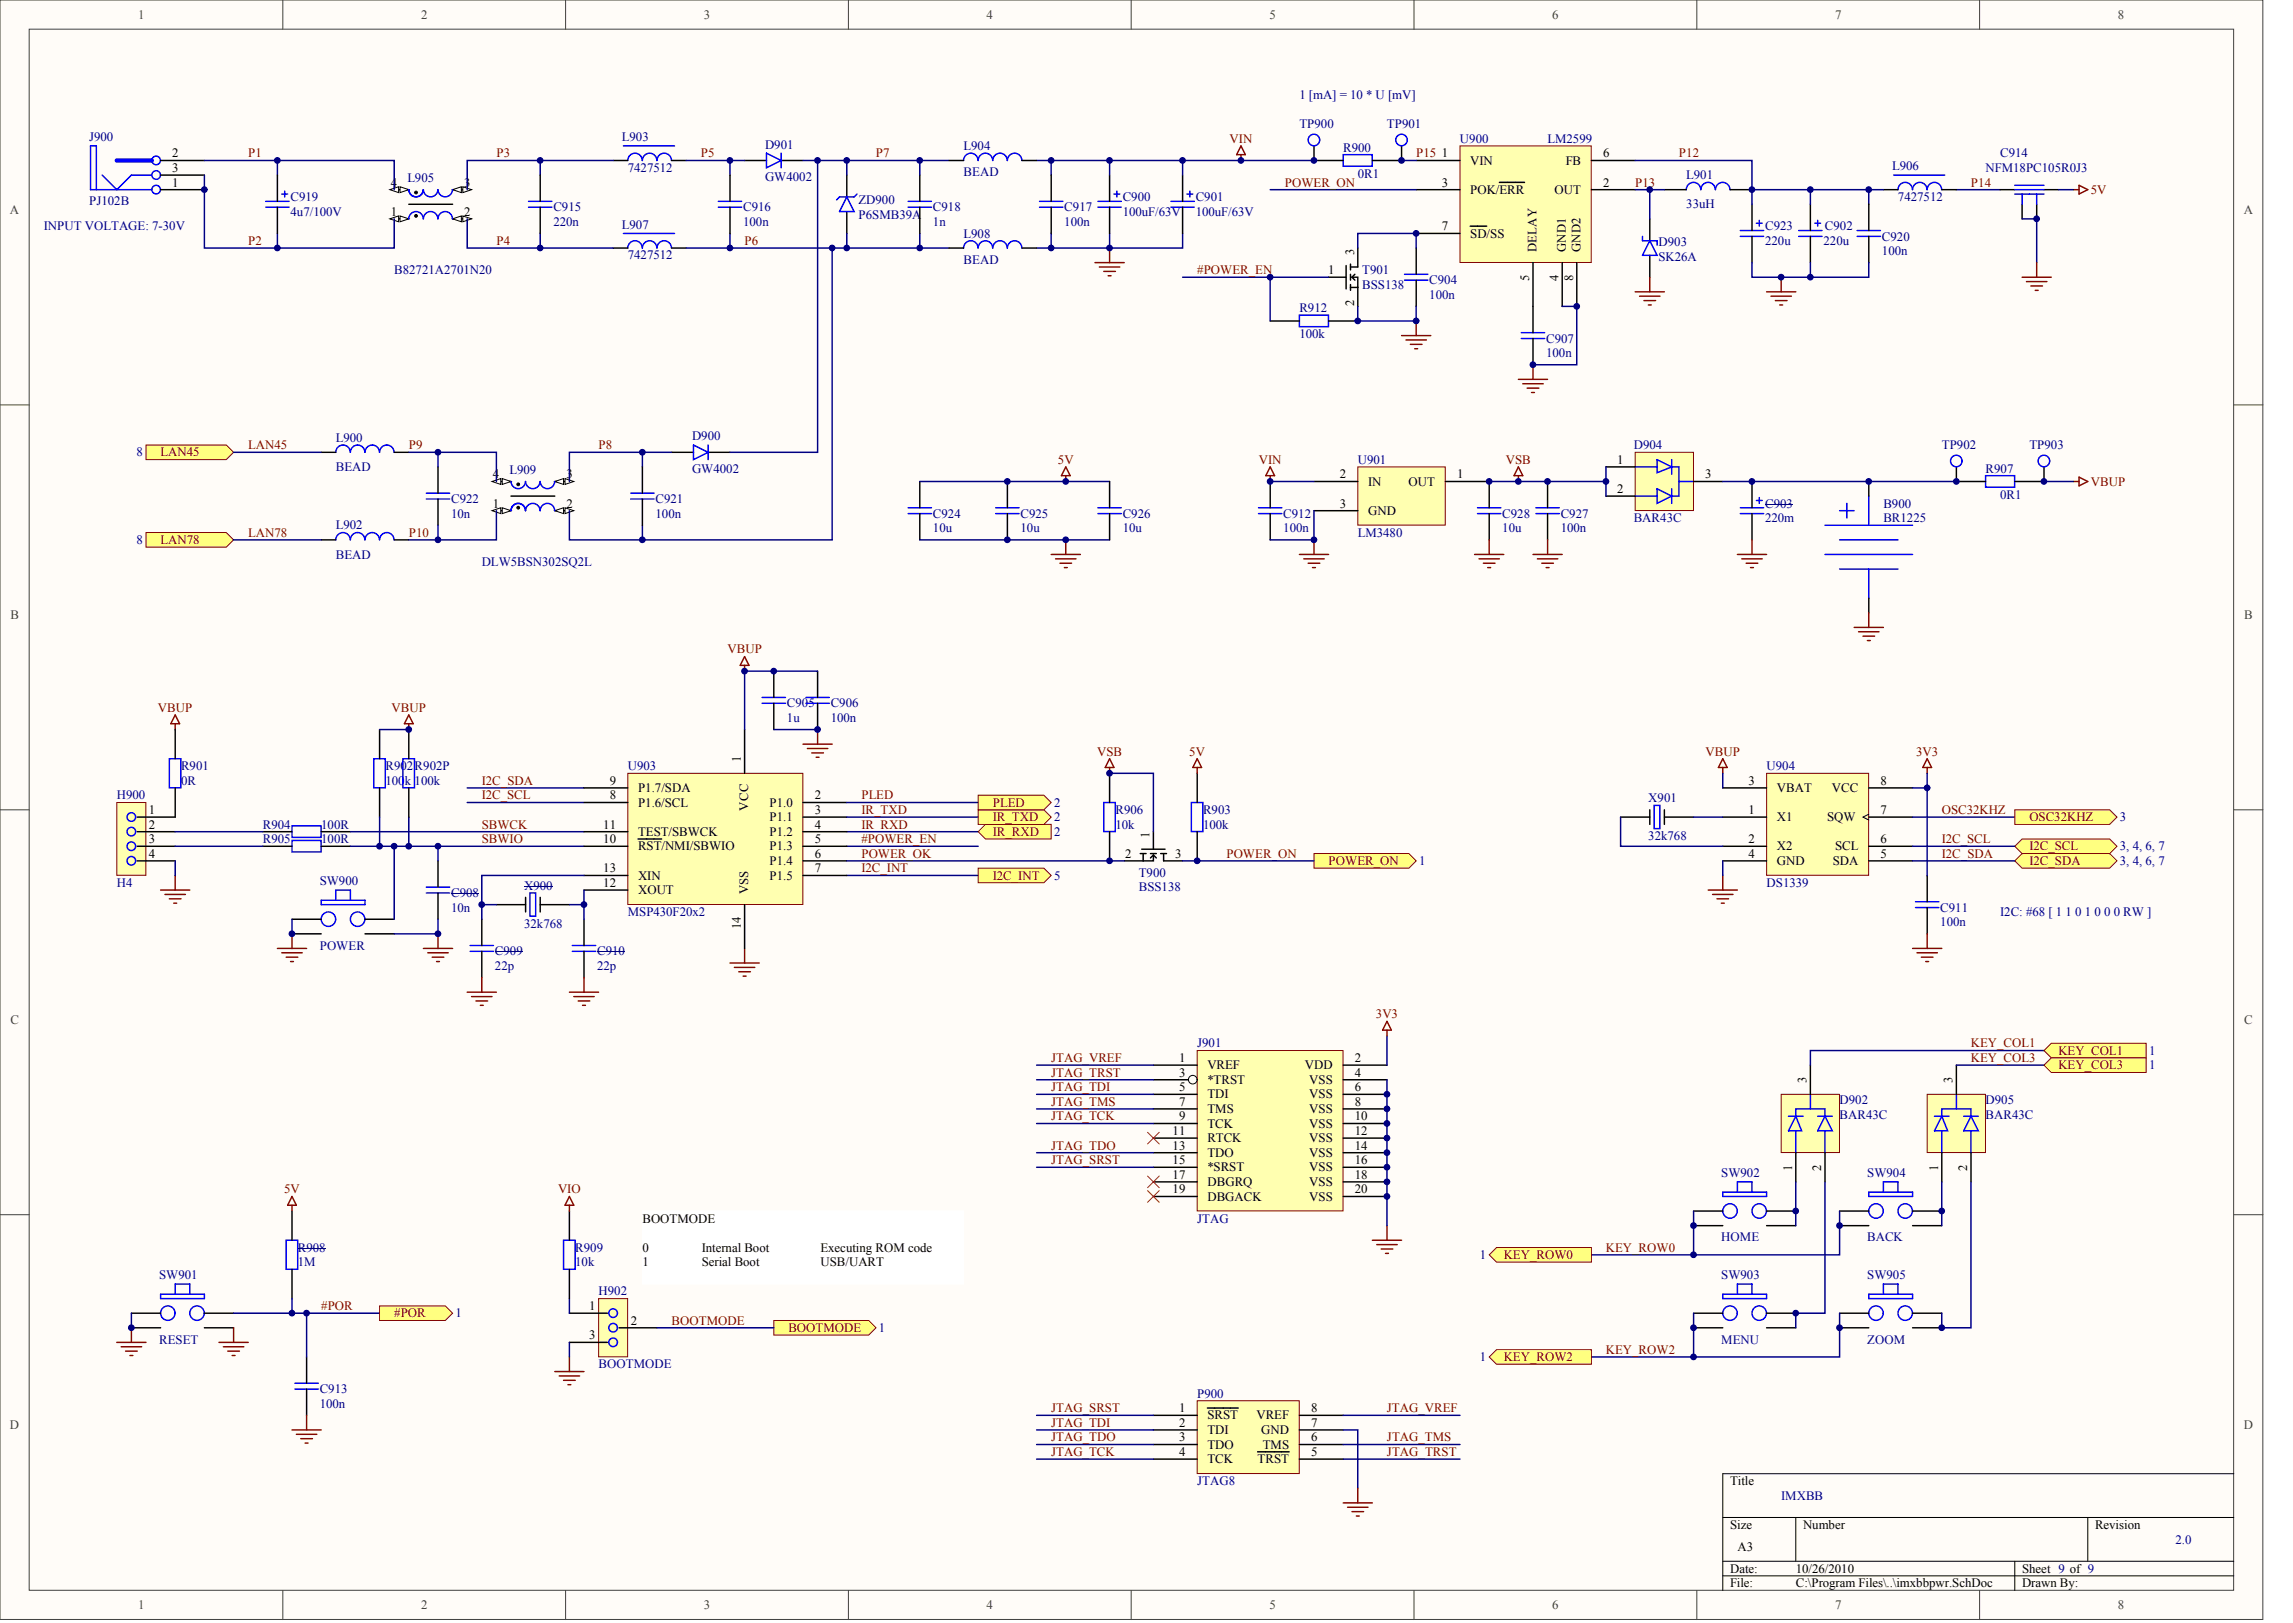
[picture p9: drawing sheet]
<svg xmlns="http://www.w3.org/2000/svg" width="840mm" height="594mm" viewBox="0 0 840 594" stroke-linecap="round" stroke-linejoin="round" font-family="sans-serif">
<defs><g id="words">
<g font-size="4.7" fill="#404040">
<text x="50.6" y="6.9">1</text>
<text x="154.2" y="6.9">2</text>
<text x="257.7" y="6.9">3</text>
<text x="361.3" y="6.9">4</text>
<text x="464.8" y="6.9">5</text>
<text x="568.4" y="6.9">6</text>
<text x="671.9" y="6.9">7</text>
<text x="775.5" y="6.9">8</text>
<text x="3.6" y="78.3">A</text>
<text x="821.6" y="78.3">A</text>
<text x="3.8" y="226.5">B</text>
<text x="821.7" y="226.5">B</text>
<text x="3.8" y="374.7">C</text>
<text x="821.7" y="374.7">C</text>
<text x="3.6" y="522.9">D</text>
<text x="821.6" y="522.9">D</text>
<text x="50.6" y="589">1</text>
<text x="154.2" y="589">2</text>
<text x="257.7" y="589">3</text>
<text x="361.3" y="589">4</text>
<text x="464.8" y="589">5</text>
<text x="568.4" y="589">6</text>
<text x="671.9" y="589">7</text>
<text x="775.5" y="589">8</text>
</g>
<g font-size="4.7" fill="#000080">
<text x="475.8" y="36.2">1 [mA] = 10 * U [mV]</text>
<text x="475.8" y="46.9">TP900</text>
<text x="507.9" y="46.9">TP901</text>
<text x="32.6" y="51.7">J900</text>
<text x="227.7" y="51.7">L903</text>
<text x="534.6" y="52.3">U900</text>
<text x="566.7" y="52.3">LM2599</text>
<text x="280.1" y="54.4">D901</text>
<text x="352.8" y="54.9">L904</text>
<text x="491.8" y="55.5">R900</text>
<text x="732.4" y="57.6">C914</text>
<text x="229.9" y="62.9">7427512</text>
<text x="352.8" y="64.5">BEAD</text>
<text x="497.2" y="65.1">0R1</text>
<text x="617.5" y="65.6">L901</text>
<text x="692.8" y="62.4">L906</text>
<text x="727" y="62.9">NFM18PC105R0J3</text>
<text x="149.2" y="66.7">L905</text>
<text x="280.1" y="66.1">GW4002</text>
<text x="32.6" y="75.2">PJ102B</text>
<text x="106.4" y="73.6">C919</text>
<text x="202.6" y="77.4">C915</text>
<text x="272.1" y="77.4">C916</text>
<text x="314.3" y="74.7">ZD900</text>
<text x="341.6" y="77.4">C918</text>
<text x="389.7" y="77.4">C917</text>
<text x="411.1" y="73.6">C900</text>
<text x="437.8" y="73.6">C901</text>
<text x="617.5" y="76.3">33uH</text>
<text x="695" y="73.6">7427512</text>
<text x="106.4" y="79">4u7/100V</text>
<text x="202.6" y="82.7">220n</text>
<text x="227.7" y="83.8">L907</text>
<text x="272.1" y="82.7">100n</text>
<text x="314.3" y="80">P6SMB39A</text>
<text x="341.6" y="82.7">1n</text>
<text x="389.7" y="82.7">100n</text>
<text x="411.1" y="79">100uF/63V</text>
<text x="437.8" y="79">100uF/63V</text>
<text x="16" y="84.3">INPUT VOLTAGE: 7-30V</text>
<text x="352.8" y="87">L908</text>
<text x="646.3" y="84.3">C923</text>
<text x="646.3" y="89.6">220u</text>
<text x="667.7" y="89.6">220u</text>
<text x="668.2" y="84.3">C902</text>
<text x="689.1" y="88">C920</text>
<text x="229.9" y="95">7427512</text>
<text x="607.3" y="90.2">D903</text>
<text x="607.3" y="95.5">SK26A</text>
<text x="689.1" y="93.4">100n</text>
<text x="144.3" y="100.3">B82721A2701N20</text>
<text x="352.8" y="96.6">BEAD</text>
<text x="498.8" y="100.3">T901</text>
<text x="498.8" y="105.7">BSS138</text>
<text x="523.4" y="104.1">C904</text>
<text x="523.4" y="109.4">100n</text>
<text x="475.8" y="114.2">R912</text>
<text x="475.8" y="123.8">100k</text>
<text x="566.1" y="125.4">C907</text>
<text x="566.1" y="130.8">100n</text>
<text x="123" y="161.7">L900</text>
<text x="253.4" y="161.2">D900</text>
<text x="50" y="167.1">8</text>
<text x="598.2" y="164.4">D904</text>
<text x="711" y="164.4">TP902</text>
<text x="743.1" y="164.4">TP903</text>
<text x="123" y="172.4">BEAD</text>
<text x="186.6" y="173.5">L909</text>
<text x="253.4" y="173">GW4002</text>
<text x="497.2" y="169.8">U901</text>
<text x="727" y="173">R907</text>
<text x="165.2" y="184.2">C922</text>
<text x="240" y="184.2">C921</text>
<text x="646.3" y="185.8">C903</text>
<text x="689.6" y="185.8">B900</text>
<text x="732.4" y="182.6">0R1</text>
<text x="165.2" y="189.5">10n</text>
<text x="240" y="189.5">100n</text>
<text x="341.6" y="189.5">C924</text>
<text x="373.7" y="189.5">C925</text>
<text x="411.1" y="189.5">C926</text>
<text x="469.9" y="189.5">C912</text>
<text x="550.1" y="189.5">C928</text>
<text x="571.5" y="189.5">C927</text>
<text x="598.2" y="191.1">BAR43C</text>
<text x="646.3" y="191.1">220m</text>
<text x="689.6" y="191.1">BR1225</text>
<text x="123" y="193.8">L902</text>
<text x="341.6" y="194.9">10u</text>
<text x="373.7" y="194.9">10u</text>
<text x="411.1" y="194.9">10u</text>
<text x="469.9" y="194.9">100n</text>
<text x="497.2" y="196.5">LM3480</text>
<text x="550.1" y="194.9">10u</text>
<text x="571.5" y="194.9">100n</text>
<text x="50" y="199.1">8</text>
<text x="123" y="204.5">BEAD</text>
<text x="176.4" y="207.1">DLW5BSN302SQ2L</text>
<text x="288.1" y="258.9">C905</text>
<text x="304.2" y="258.9">C906</text>
<text x="288.1" y="264.3">1u</text>
<text x="304.2" y="264.3">100n</text>
<text x="66.3" y="281.9">R901</text>
<text x="141.1" y="281.9">R902</text>
<text x="151.8" y="281.9">R902P</text>
<text x="229.9" y="281.9">U903</text>
<text x="646.9" y="281.9">U904</text>
<text x="66.3" y="287.3">0R</text>
<text x="141.1" y="287.3">100k</text>
<text x="151.8" y="287.3">100k</text>
<text x="42.8" y="292.6">H900</text>
<text x="603.6" y="293.7">X901</text>
<text x="386" y="295.3">2</text>
<text x="408.4" y="297.9">R906</text>
<text x="440.5" y="297.9">R903</text>
<text x="96.2" y="303.3">R904</text>
<text x="117.6" y="303.3">100R</text>
<text x="386" y="305.9">2</text>
<text x="386" y="300.6">2</text>
<text x="408.4" y="303.3">10k</text>
<text x="440.5" y="303.3">100k</text>
<text x="776.2" y="300.6">3</text>
<text x="96.2" y="308.6">R905</text>
<text x="117.6" y="308.6">100R</text>
<text x="603.6" y="307.5">32k768</text>
<text x="776.2" y="311.3">3, 4, 6, 7</text>
<text x="519.6" y="316.6">1</text>
<text x="776.2" y="316.6">3, 4, 6, 7</text>
<text x="386" y="322">5</text>
<text x="417" y="320.9">T900</text>
<text x="42.8" y="324.6">H4</text>
<text x="117.1" y="324.1">SW900</text>
<text x="165.2" y="328.4">C908</text>
<text x="191.9" y="325.7">X900</text>
<text x="417" y="326.2">BSS138</text>
<text x="646.9" y="324.6">DS1339</text>
<text x="165.2" y="333.7">10n</text>
<text x="229.9" y="335.3">MSP430F20x2</text>
<text x="710.5" y="333.7">C911</text>
<text x="732.4" y="335.3">I2C: #68 [ 1 1 0 1 0 0 0 RW ]</text>
<text x="191.9" y="339.6">32k768</text>
<text x="710.5" y="339.1">100n</text>
<text x="117.1" y="347.6">POWER</text>
<text x="181.2" y="349.7">C909</text>
<text x="218.6" y="349.7">C910</text>
<text x="181.2" y="355.1">22p</text>
<text x="218.6" y="355.1">22p</text>
<text x="438.4" y="383.4">J901</text>
<text x="786.9" y="386.1">1</text>
<text x="786.9" y="391.4">1</text>
<text x="673.6" y="404.2">D902</text>
<text x="727" y="404.2">D905</text>
<text x="673.6" y="409.6">BAR43C</text>
<text x="727" y="409.6">BAR43C</text>
<text x="630.3" y="430.9">SW902</text>
<text x="683.7" y="430.9">SW904</text>
<text x="438.4" y="447.5">JTAG</text>
<text x="630.3" y="454.4">HOME</text>
<text x="683.7" y="454.4">BACK</text>
<text x="109.1" y="458.2">R908</text>
<text x="210.6" y="458.2">R909</text>
<text x="541.8" y="460.8">1</text>
<text x="109.1" y="463.5">1M</text>
<text x="210.6" y="463.5">10k</text>
<text x="58.3" y="468.3">SW901</text>
<text x="630.3" y="468.3">SW903</text>
<text x="683.7" y="468.3">SW905</text>
<text x="219.2" y="474.2">H902</text>
<text x="166.8" y="482.2">1</text>
<text x="58.3" y="491.8">RESET</text>
<text x="321.8" y="487.5">1</text>
<text x="630.3" y="491.8">MENU</text>
<text x="683.7" y="491.8">ZOOM</text>
<text x="219.2" y="500.9">BOOTMODE</text>
<text x="541.8" y="498.2">1</text>
<text x="117.1" y="510">C913</text>
<text x="117.1" y="515.3">100n</text>
<text x="438.4" y="511.6">P900</text>
<text x="438.4" y="543.6">JTAG8</text>
<text x="652.2" y="549">IMXBB</text>
<text x="796.5" y="565">2.0</text>
</g>
<g font-size="4.7" fill="#800000">
<text x="450.2" y="52.3">VIN</text>
<text x="90.9" y="57.6">P1</text>
<text x="181.8" y="57.6">P3</text>
<text x="256.6" y="57.6">P5</text>
<text x="320.8" y="57.6">P7</text>
<text x="518.6" y="57.6">P15</text>
<text x="614.8" y="57.6">P12</text>
<text x="470.4" y="68.3">POWER_ON</text>
<text x="598.7" y="68.3">P13</text>
<text x="721.7" y="68.3">P14</text>
<text x="765.5" y="70.9">5V</text>
<text x="90.9" y="89.6">P2</text>
<text x="181.8" y="89.6">P4</text>
<text x="272.6" y="89.6">P6</text>
<text x="438.4" y="100.3">#POWER_EN</text>
<text x="58.8" y="167.1">LAN45</text>
<text x="90.9" y="164.4">LAN45</text>
<text x="149.7" y="164.4">P9</text>
<text x="219.2" y="164.4">P8</text>
<text x="387.4" y="169.8">5V</text>
<text x="460.9" y="169.8">VIN</text>
<text x="551.4" y="169.8">VSB</text>
<text x="765.5" y="177.8">VBUP</text>
<text x="90.9" y="196.5">LAN78</text>
<text x="149.7" y="196.5">P10</text>
<text x="58.8" y="199.1">LAN78</text>
<text x="266.3" y="239.2">VBUP</text>
<text x="57.8" y="260.5">VBUP</text>
<text x="143.4" y="260.5">VBUP</text>
<text x="401.7" y="276.6">VSB</text>
<text x="435.5" y="276.6">5V</text>
<text x="624.5" y="276.6">VBUP</text>
<text x="701.6" y="276.6">3V3</text>
<text x="176.4" y="287.3">I2C_SDA</text>
<text x="176.4" y="292.6">I2C_SCL</text>
<text x="315.4" y="292.6">PLED</text>
<text x="315.4" y="297.9">IR_TXD</text>
<text x="363.5" y="295.3">PLED</text>
<text x="711" y="297.9">OSC32KHZ</text>
<text x="176.4" y="303.3">SBWCK</text>
<text x="315.4" y="303.3">IR_RXD</text>
<text x="363.5" y="305.9">IR_RXD</text>
<text x="363.5" y="300.6">IR_TXD</text>
<text x="743.1" y="300.6">OSC32KHZ</text>
<text x="176.4" y="308.6">SBWIO</text>
<text x="315.4" y="308.6">#POWER_EN</text>
<text x="711" y="308.6">I2C_SCL</text>
<text x="743.1" y="311.3">I2C_SCL</text>
<text x="315.4" y="314">POWER_OK</text>
<text x="449.1" y="314">POWER_ON</text>
<text x="486.5" y="316.6">POWER_ON</text>
<text x="711" y="314">I2C_SDA</text>
<text x="743.1" y="316.6">I2C_SDA</text>
<text x="315.4" y="319.3">I2C_INT</text>
<text x="363.5" y="322">I2C_INT</text>
<text x="503.8" y="372.7">3V3</text>
<text x="721.7" y="383.4">KEY_COL1</text>
<text x="384.9" y="388.7">JTAG_VREF</text>
<text x="721.7" y="388.7">KEY_COL3</text>
<text x="753.8" y="386.1">KEY_COL1</text>
<text x="384.9" y="394.1">JTAG_TRST</text>
<text x="753.8" y="391.4">KEY_COL3</text>
<text x="384.9" y="399.4">JTAG_TDI</text>
<text x="384.9" y="404.8">JTAG_TMS</text>
<text x="384.9" y="410.1">JTAG_TCK</text>
<text x="384.9" y="420.8">JTAG_TDO</text>
<text x="384.9" y="426.1">JTAG_SRST</text>
<text x="104" y="436.8">5V</text>
<text x="204.3" y="436.8">VIO</text>
<text x="550.6" y="460.8">KEY_ROW0</text>
<text x="588.1" y="458.2">KEY_ROW0</text>
<text x="117.6" y="479.5">#POR</text>
<text x="144.3" y="482.2">#POR</text>
<text x="245.9" y="484.9">BOOTMODE</text>
<text x="288.7" y="487.5">BOOTMODE</text>
<text x="588.1" y="495.6">KEY_ROW2</text>
<text x="550.6" y="498.2">KEY_ROW2</text>
<text x="384.9" y="516.9">JTAG_SRST</text>
<text x="507.9" y="516.9">JTAG_VREF</text>
<text x="384.9" y="522.3">JTAG_TDI</text>
<text x="384.9" y="527.6">JTAG_TDO</text>
<text x="507.9" y="527.6">JTAG_TMS</text>
<text x="384.9" y="532.9">JTAG_TCK</text>
<text x="507.9" y="532.9">JTAG_TRST</text>
</g>
<g font-size="4.7">
<text x="63.1" y="57.6">2</text>
<text x="528" y="57.6">1</text>
<text x="587" y="57.6">6</text>
<text x="63.1" y="62.9">3</text>
<text x="538.3" y="60.3">VIN</text>
<text x="573.3" y="60.3">FB</text>
<text x="63.1" y="68.3">1</text>
<text x="143.1" y="68.3">4</text>
<text x="170" y="68.3">3</text>
<text x="528" y="68.3">3</text>
<text x="538.3" y="70.9">POK/ERR</text>
<text x="569.2" y="70.9">OUT</text>
<text x="587" y="68.3">2</text>
<text x="143.1" y="79">1</text>
<text x="170" y="79">2</text>
<text x="528" y="84.3">7</text>
<text x="538.3" y="87">SD/SS</text>
<text x="486.3" y="100.3">1</text>
<text x="592.1" y="169.8">1</text>
<text x="180.5" y="175.1">4</text>
<text x="207.4" y="175.1">3</text>
<text x="490.5" y="175.1">2</text>
<text x="500.9" y="177.8">IN</text>
<text x="515.8" y="177.8">OUT</text>
<text x="533.5" y="175.1">1</text>
<text x="624.4" y="175.1">3</text>
<text x="180.5" y="185.8">1</text>
<text x="207.4" y="185.8">2</text>
<text x="490.5" y="185.8">3</text>
<text x="592.1" y="180.4">2</text>
<text x="500.9" y="188.4">GND</text>
<text x="223.2" y="287.3">9</text>
<text x="640.2" y="287.3">3</text>
<text x="688.6" y="287.3">8</text>
<text x="223.2" y="292.6">8</text>
<text x="233.6" y="289.9">P1.7/SDA</text>
<text x="298.3" y="292.6">2</text>
<text x="650.6" y="289.9">VBAT</text>
<text x="670.8" y="289.9">VCC</text>
<text x="54.5" y="297.9">1</text>
<text x="233.6" y="295.3">P1.6/SCL</text>
<text x="281.7" y="295.3">P1.0</text>
<text x="298.3" y="297.9">3</text>
<text x="640.2" y="297.9">1</text>
<text x="688.6" y="297.9">7</text>
<text x="54.5" y="303.3">2</text>
<text x="220.9" y="303.3">11</text>
<text x="233.6" y="305.9">TEST/SBWCK</text>
<text x="281.7" y="300.6">P1.1</text>
<text x="281.7" y="305.9">P1.2</text>
<text x="298.3" y="303.3">4</text>
<text x="650.6" y="300.6">X1</text>
<text x="669" y="300.6">SQW</text>
<text x="54.5" y="308.6">3</text>
<text x="220.9" y="308.6">10</text>
<text x="233.6" y="311.3">RST/NMI/SBWIO</text>
<text x="281.7" y="311.3">P1.3</text>
<text x="298.3" y="308.6">5</text>
<text x="640.2" y="308.6">2</text>
<text x="650.6" y="311.3">X2</text>
<text x="672" y="311.3">SCL</text>
<text x="688.6" y="308.6">6</text>
<text x="54.5" y="314">4</text>
<text x="281.7" y="316.6">P1.4</text>
<text x="298.3" y="314">6</text>
<text x="412" y="314">2</text>
<text x="430.3" y="314">3</text>
<text x="640.2" y="314">4</text>
<text x="650.6" y="316.6">GND</text>
<text x="671.1" y="316.6">SDA</text>
<text x="688.6" y="314">5</text>
<text x="220.9" y="319.3">13</text>
<text x="233.6" y="322">XIN</text>
<text x="281.7" y="322">P1.5</text>
<text x="298.3" y="319.3">7</text>
<text x="220.9" y="324.6">12</text>
<text x="233.6" y="327.3">XOUT</text>
<text x="431.7" y="388.7">1</text>
<text x="496.1" y="388.7">2</text>
<text x="431.7" y="394.1">3</text>
<text x="442.1" y="391.4">VREF</text>
<text x="477.8" y="391.4">VDD</text>
<text x="496.1" y="394.1">4</text>
<text x="431.7" y="399.4">5</text>
<text x="442.1" y="396.7">*TRST</text>
<text x="479.4" y="396.7">VSS</text>
<text x="496.1" y="399.4">6</text>
<text x="431.7" y="404.8">7</text>
<text x="442.1" y="402.1">TDI</text>
<text x="442.1" y="407.4">TMS</text>
<text x="479.4" y="402.1">VSS</text>
<text x="479.4" y="407.4">VSS</text>
<text x="496.1" y="404.8">8</text>
<text x="431.7" y="410.1">9</text>
<text x="442.1" y="412.8">TCK</text>
<text x="479.4" y="412.8">VSS</text>
<text x="496.1" y="410.1">10</text>
<text x="429.4" y="415.4">11</text>
<text x="442.1" y="418.1">RTCK</text>
<text x="479.4" y="418.1">VSS</text>
<text x="496.1" y="415.4">12</text>
<text x="429.4" y="420.8">13</text>
<text x="442.1" y="423.4">TDO</text>
<text x="479.4" y="423.4">VSS</text>
<text x="496.1" y="420.8">14</text>
<text x="429.4" y="426.1">15</text>
<text x="429.4" y="431.5">17</text>
<text x="442.1" y="428.8">*SRST</text>
<text x="479.4" y="428.8">VSS</text>
<text x="496.1" y="426.1">16</text>
<text x="496.1" y="431.5">18</text>
<text x="429.4" y="436.8">19</text>
<text x="442.1" y="434.1">DBGRQ</text>
<text x="479.4" y="434.1">VSS</text>
<text x="496.1" y="436.8">20</text>
<text x="442.1" y="439.5">DBGACK</text>
<text x="479.4" y="439.5">VSS</text>
<text x="235.2" y="447.5">BOOTMODE</text>
<text x="235.2" y="458.2">0</text>
<text x="256.9" y="458.2">Internal Boot</text>
<text x="300.4" y="458.2">Executing ROM code</text>
<text x="235.2" y="463.5">1</text>
<text x="256.9" y="463.5">Serial Boot</text>
<text x="300.4" y="463.5">USB/UART</text>
<text x="215.8" y="479.5">1</text>
<text x="230.9" y="484.9">2</text>
<text x="215.8" y="490.2">3</text>
<text x="431.7" y="516.9">1</text>
<text x="442.1" y="519.6">SRST</text>
<text x="460.1" y="519.6">VREF</text>
<text x="480.1" y="516.9">8</text>
<text x="431.7" y="522.3">2</text>
<text x="431.7" y="527.6">3</text>
<text x="442.1" y="524.9">TDI</text>
<text x="461.8" y="524.9">GND</text>
<text x="480.1" y="527.6">6</text>
<text x="480.1" y="522.3">7</text>
<text x="431.7" y="532.9">4</text>
<text x="442.1" y="530.3">TDO</text>
<text x="462.4" y="530.3">TMS</text>
<text x="480.1" y="532.9">5</text>
<text x="442.1" y="535.6">TCK</text>
<text x="460.5" y="535.6">TRST</text>
<text x="633.5" y="543.6">Title</text>
<text x="633.5" y="559.6">Size</text>
<text x="660.2" y="559.6">Number</text>
<text x="767.1" y="559.6">Revision</text>
<text x="636.2" y="567.7">A3</text>
<text x="633.5" y="575.7">Date:</text>
<text x="657.5" y="575.7">10/26/2010</text>
<text x="740.4" y="575.7">Sheet 9 of 9</text>
<text x="633.5" y="581">File:</text>
<text x="657.5" y="581">C:\Program Files\..\imxbbpwr.SchDoc</text>
<text x="740.4" y="581">Drawn By:</text>
</g>
<g font-size="4.6">
<text x="495.8" y="93.5" transform="rotate(-90 495.8 93.5)">3</text>
<text x="562.6" y="92.4" transform="rotate(-90 562.6 92.4)">DELAY</text>
<text x="573.3" y="92.4" transform="rotate(-90 573.3 92.4)">GND1</text>
<text x="578.7" y="92.4" transform="rotate(-90 578.7 92.4)">GND2</text>
<text x="560" y="102.8" transform="rotate(-90 560 102.8)">5</text>
<text x="570.6" y="102.8" transform="rotate(-90 570.6 102.8)">4</text>
<text x="576" y="102.8" transform="rotate(-90 576 102.8)">8</text>
<text x="495.8" y="111.9" transform="rotate(-90 495.8 111.9)">2</text>
<text x="271.3" y="278.8" transform="rotate(-90 271.3 278.8)">1</text>
<text x="273.9" y="296.7" transform="rotate(-90 273.9 296.7)">VCC</text>
<text x="421" y="306.6" transform="rotate(-90 421 306.6)">1</text>
<text x="273.9" y="327.4" transform="rotate(-90 273.9 327.4)">VSS</text>
<text x="271.3" y="340.2" transform="rotate(-90 271.3 340.2)">14</text>
<text x="661.5" y="396.3" transform="rotate(-90 661.5 396.3)">3</text>
<text x="715" y="396.3" transform="rotate(-90 715 396.3)">3</text>
<text x="656.2" y="428.6" transform="rotate(-90 656.2 428.6)">1</text>
<text x="666.9" y="428.6" transform="rotate(-90 666.9 428.6)">2</text>
<text x="709.6" y="428.6" transform="rotate(-90 709.6 428.6)">1</text>
<text x="720.3" y="428.6" transform="rotate(-90 720.3 428.6)">2</text>
</g>
</g></defs>
<g fill="#fffcf8" stroke="#404040" stroke-width=".37">
<path d="M0 0h828.6v592.8h-828.6z"/>
<path d="M10.7 10.7h807.2v571.4h-807.2z"/>
</g>
<g fill="none" stroke="#404040" stroke-width=".37">
<path d="M103.6 0v10.7M207.1 0v10.7M310.7 0v10.7M414.2 0v10.7M517.8 0v10.7M621.3 0v10.7M724.9 0v10.7M0 148.2h10.7M817.9 148.2h10.7M0 296.4h10.7M817.9 296.4h10.7M0 444.6h10.7"/>
<path d="M817.9 444.6h10.7M103.6 582.2v10.6M207.1 582.2v10.6M310.7 582.2v10.6M414.2 582.2v10.6M517.8 582.2v10.6M621.3 582.2v10.6M724.9 582.2v10.6"/>
</g>
<path d="M817.9 539.4h-187.1v42.8M630.8 555.5h187.1M657.5 555.5v16M764.5 555.5v16M630.8 571.5h187.1M630.8 576.8h187.1M737.7 571.5v10.7" fill="none" stroke="#000" stroke-width=".37"/>
<path d="M534.6 53.4h48.1v42.7h-48.1z" fill="#ffffb0" stroke="#800000" stroke-width=".37"/>
<g fill="none" stroke="#000" stroke-width=".53">
<path d="M272.6 58.7h8.1M286 58.7h8M518.6 58.7h16M582.7 58.7h16M518.6 69.4h16M549 66.8h9.2M582.7 69.4h16M609.4 69.4h8.1M633.5 69.4h8M662.9 74.8v9.6M518.6 85.5h16M518.6 90.8v9.6"/>
<path d="M538.3 82.8h6.1M561.3 96.1v16.1M572 96.1v16.1M577.4 96.1v16.1M604.1 80.1v8M604.1 93.5v8M662.9 86.5v9.6M518.6 102.5v9.7M117.6 165.6h5.4M144.3 165.6h5.4M245.9 165.6h8M259.3 165.6h8"/>
<path d="M117.6 197.6h5.4M144.3 197.6h5.4"/>
</g>
<g fill="none" stroke="#00f" stroke-width=".53">
<path d="M280.7 56.1l5.3 2.6-5.3 2.7zM286 56.1v5.3M622.7 69.4a2.65 2.65 0 0 0-2.6-2.6 2.65 2.65 0 0 0-2.6 2.6M628.1 69.4a2.65 2.65 0 0 0-2.7-2.6 2.65 2.65 0 0 0-2.6 2.6M633.4 69.4a2.65 2.65 0 0 0-2.6-2.6 2.65 2.65 0 0 0-2.7 2.6M601.4 86.5v1.6h5.4v1.6M604.1 88.1l2.7 5.4h-5.4zM658.6 84.4h8.6M658.6 86.5h8.6M664.5 81.7h2.1M665.6 80.6v2.2M514.3 102.5h8.5"/>
<path d="M514.3 100.4h8.5M128.2 165.6a2.65 2.65 0 0 0-2.6-2.7 2.65 2.65 0 0 0-2.6 2.7M133.6 165.6a2.65 2.65 0 0 0-2.7-2.7 2.65 2.65 0 0 0-2.6 2.7M144.3 165.6a2.67 2.67 0 0 0-2.7-2.7 2.67 2.67 0 0 0-2.7 2.7 2.65 2.65 0 0 0-2.6-2.7 2.65 2.65 0 0 0-2.7 2.7M253.9 162.9l5.4 2.7-5.4 2.6zM259.3 162.9v5.3M128.2 197.6a2.65 2.65 0 0 0-2.6-2.7 2.65 2.65 0 0 0-2.6 2.7M133.6 197.6a2.65 2.65 0 0 0-2.7-2.7 2.65 2.65 0 0 0-2.6 2.7M144.3 197.6a2.67 2.67 0 0 0-2.7-2.7 2.67 2.67 0 0 0-2.7 2.7 2.65 2.65 0 0 0-2.6-2.7 2.65 2.65 0 0 0-2.7 2.7"/>
</g>
<g fill="none" stroke="#800000" stroke-width=".53">
<path d="M759.1 69.4h2.2M761.3 67.8l3.2 1.6-3.2 1.6zM400.9 96.1h10.7M402.5 97.7h7.5M404.2 99.3h4.2M406.3 90.8v5.3M405.8 100.9h1M518.6 117.5v5.3M598.7 106.8h10.7M600.3 108.4h7.5M602 110h4.2M603.6 111.6h1"/>
<path d="M604.1 101.5v5.3M646.9 106.8h10.6M648.5 108.4h7.4M650.1 110h4.2M651.7 111.6h1M652.2 101.5v5.3M513.2 122.8h10.7M514.8 124.4h7.5M516.4 126h4.3M518 127.6h1.1M556 138.9h10.7M561.3 133.5v5.4"/>
<path d="M557.6 140.5h7.5M559.2 142.1h4.3M560.8 143.7h1.1"/>
</g>
<path d="M598.7 58.7h42.8v10.7M598.7 69.4h10.7M604.1 69.4v10.7M662.9 69.4v5.4" fill="none" stroke="#000080" stroke-width=".53"/>
<g fill="#ffff80" stroke="#800000" stroke-width=".37">
<path d="M53.5 162.9h29.4l2.6 2.7-2.6 2.6h-29.4z" fill-rule="evenodd"/>
<path d="M53.5 194.9h29.4l2.6 2.7-2.6 2.7h-29.4z" fill-rule="evenodd"/>
</g>
<path d="M85.5 165.6h32.1M85.5 197.6h32.1" fill="none" stroke="#000080" stroke-width=".53"/>
<g fill="none" stroke="#00f" stroke-width=".53">
<path d="M35.3 69.4v-16h-2.2v16h22.5M37.4 64.1l5.4 5.3 5.3-5.3h7.5"/>
<circle cx="57.2" cy="58.7" r="1.58"/>
<circle cx="57.2" cy="64.1" r="1.58"/>
<circle cx="57.2" cy="69.4" r="1.58"/>
</g>
<path d="M42.8 58.7h12.8" fill="none" stroke="#00f" stroke-width="1.6"/>
<path d="M58.8 58.7h16M58.8 64.1h16M58.8 69.4h16" fill="none" stroke="#000" stroke-width=".53"/>
<path d="M438.4 384.5h53.4v58.7h-53.4z" fill="#ffffb0" stroke="#800000" stroke-width=".37"/>
<path d="M422.3 389.9h16.1M422.3 395.2h16.1" fill="none" stroke="#000" stroke-width=".53"/>
<circle cx="436.7" cy="395.2" r="1.58" fill="#fffcf8" stroke="#000" stroke-width=".37"/>
<g fill="none" stroke="#000" stroke-width=".53">
<path d="M491.8 389.9h16.1M491.8 395.2h16.1M422.3 400.6h16.1M422.3 405.9h16.1M422.3 411.2h16.1M422.3 416.6h16.1M491.8 400.6h16.1M491.8 405.9h16.1M491.8 411.2h16.1M491.8 416.6h16.1M422.3 421.9h16.1M422.3 427.3h16.1"/>
<path d="M422.3 432.6h16.1M422.3 438h16.1M491.8 421.9h16.1M491.8 427.3h16.1M491.8 432.6h16.1M491.8 438h16.1M48.1 480.7h10.7M48.1 486h10.7M74.8 480.7h10.7M74.8 486h10.7"/>
</g>
<g fill="none" stroke="#00f" stroke-width=".53">
<path d="M58.8 473.7h16v1.6h-16zM64.2 473.7v-3.7h5.3v3.7"/>
<circle cx="61.5" cy="480.7" r="2.65"/>
<circle cx="72.1" cy="480.7" r="2.65"/>
</g>
<path d="M438.4 512.7h37.3v26.7h-37.3z" fill="#ffffb0" stroke="#800000" stroke-width=".37"/>
<path d="M422.3 518.1h16.1M442.1 515.4h11.3M475.8 518.1h16M422.3 523.4h16.1M422.3 528.7h16.1M422.3 534.1h16.1M460.5 531.4h11.5M475.8 523.4h16M475.8 528.7h16M475.8 534.1h16" fill="none" stroke="#000" stroke-width=".53"/>
<g fill="none" stroke="#800000" stroke-width=".53">
<path d="M507.9 377.1v2.1M507.9 373.9l1.6 3.2h-3.2zM502.5 454h10.7M504.1 455.6h7.5M505.7 457.2h4.3M507.3 458.8h1.1M507.9 448.6v5.4M42.8 491.4h10.7M44.4 493h7.5M46 494.6h4.3M47.6 496.2h1M48.1 486v5.4"/>
<path d="M80.2 491.4h10.7M81.8 493h7.5M83.4 494.6h4.3M85 496.2h1.1M85.5 486v5.4M491.8 550.1h10.7M493.4 551.7h7.5M495 553.3h4.3M496.6 554.9h1.1M497.2 544.8v5.3"/>
</g>
<g fill="none" stroke="#000080" stroke-width=".53">
<path d="M507.9 379.2v10.7M379.6 389.9h42.7M379.6 395.2h42.7M507.9 395.2v53.4M379.6 400.6h42.7M379.6 405.9h42.7M379.6 411.2h42.7M379.6 421.9h42.7M379.6 427.3h42.7M48.1 480.7v5.3M85.5 480.7h53.5M379.6 518.1h42.7"/>
<path d="M491.8 518.1h42.8M379.6 523.4h42.7M379.6 528.7h42.7M379.6 534.1h42.7M491.8 523.4h5.4v21.4M491.8 528.7h42.8M491.8 534.1h42.8"/>
</g>
<path d="M420.2 414.5l4.3 4.2M424.5 414.5l-4.3 4.2M420.2 430.5l4.3 4.2M420.2 435.8l4.3 4.3M424.5 430.5l-4.3 4.2M424.5 435.8l-4.3 4.3" fill="none" stroke="#f00" stroke-width=".37"/>
<path d="M139 478h24.1l2.6 2.7-2.6 2.7h-24.1z" fill-rule="evenodd" fill="#ffff80" stroke="#800000" stroke-width=".37"/>
<path d="M104.8 454h4.2v10.6h-4.2zM108 508.5h8.5M108 506.3h8.5" fill="none" stroke="#00f" stroke-width=".53"/>
<path d="M106.9 443.3v10.7M106.9 464.7v10.6M112.3 496.7v9.6M112.3 508.5v9.6" fill="none" stroke="#000" stroke-width=".53"/>
<path d="M109.1 456.9h10.2" fill="none" stroke="#000080" stroke-width=".37"/>
<path d="M106.9 475.3v5.4M112.3 480.7v16" fill="none" stroke="#000080" stroke-width=".53"/>
<path d="M106.9 438l1.6 3.2h-3.2zM106.9 441.2v2.1M112.3 518.1v5.3M106.9 523.4h10.7M108.5 525h7.5M110.1 526.6h4.3M111.7 528.2h1.1" fill="none" stroke="#800000" stroke-width=".53"/>
<path d="M646.9 283.1h37.3v37.3h-37.3z" fill="#ffffb0" stroke="#800000" stroke-width=".37"/>
<path d="M593.4 299.1h10.7M604.1 296.4v5.4M609.4 299.1h10.7M609.4 296.4v5.4M630.8 299.1h16.1M630.8 288.4h16.1M684.3 299.1h16M684.3 288.4h16M630.8 309.8h16.1M630.8 315.1h16.1M684.3 309.8h16M684.3 315.1h16" fill="none" stroke="#000" stroke-width=".53"/>
<path d="M684.3 298l-2.2 1.1 2.2 1.1" fill="none" stroke="#000" stroke-width=".37"/>
<path d="M605.7 294.8h2.1v8.5h-2.1z" fill="none" stroke="#00f" stroke-width=".53"/>
<path d="M705.7 277.7l1.6 3.2h-3.2zM705.7 280.9v2.2" fill="none" stroke="#800000" stroke-width=".53"/>
<g fill="#ffff80" stroke="#800000" stroke-width=".37">
<path d="M737.7 315.1l2.7-2.7h32.1l2.7 2.7-2.7 2.7h-32.1z" fill-rule="evenodd"/>
<path d="M737.7 309.8l2.7-2.7h32.1l2.7 2.7-2.7 2.6h-32.1z" fill-rule="evenodd"/>
</g>
<path d="M593.4 299.1v10.7h37.4M620.1 299.1h10.7M700.3 288.4h5.4M705.7 283.1v37.4M630.8 315.1v5.4M700.3 309.8h37.4M700.3 315.1h37.4" fill="none" stroke="#000080" stroke-width=".53"/>
<path d="M701.4 332.2h8.5M701.4 330.1h8.5" fill="none" stroke="#00f" stroke-width=".53"/>
<path d="M705.7 320.5v9.6M705.7 332.2v9.6" fill="none" stroke="#000" stroke-width=".53"/>
<path d="M625.5 325.8h10.7M627.1 327.4h7.5M628.7 329h4.3M630.3 330.6h1.1M630.8 320.5v5.3M700.3 347.2h10.7M701.9 348.8h7.5M703.5 350.4h4.3M705.1 352h1.1M705.7 341.8v5.4" fill="none" stroke="#800000" stroke-width=".53"/>
<path d="M283.3 483.4h34.8l2.7 2.6-2.7 2.7h-34.8z" fill-rule="evenodd" fill="#ffff80" stroke="#800000" stroke-width=".37"/>
<path d="M219.2 475.3h10.6v21.4h-10.6z" fill="#ffffb0" stroke="#800000" stroke-width=".37"/>
<path d="M481.1 58.7h10.7M502.5 58.7h10.7M208.5 443.3v10.7M208.5 464.7v10.6M208.5 480.7h13.9M208.5 491.4h13.9M226.7 486h13.9" fill="none" stroke="#000" stroke-width=".53"/>
<g fill="none" stroke="#00f" stroke-width=".53">
<path d="M491.8 56.6h10.7v4.2h-10.7zM206.4 454h4.2v10.6h-4.2z"/>
<circle cx="224.5" cy="491.3" r="1.58"/>
<circle cx="224.5" cy="486" r="1.58"/>
<circle cx="224.5" cy="480.7" r="1.58"/>
</g>
<path d="M513.2 58.7h5.4M465.1 69.4h53.5M700.3 299.1h37.4M208.5 475.3v5.4M208.5 491.4v5.3M240.6 486h42.7" fill="none" stroke="#000080" stroke-width=".53"/>
<path d="M454.4 53.4l1.6 3.2h-3.2zM454.4 56.6v2.1M208.5 438l1.6 3.2h-3.2zM208.5 441.2v2.1M208.5 496.7v5.3M203.1 502h10.7M204.7 503.6h7.5M206.4 505.2h4.2M208 506.9h1" fill="none" stroke="#800000" stroke-width=".53"/>
<path d="M235.2 443.3h117.6v26.6h-117.6z" fill="#fff" stroke="#fff" stroke-width=".37"/>
<path d="M737.7 296.4h34.8l2.7 2.7-2.7 2.7h-34.8z" fill-rule="evenodd" fill="#ffff80" stroke="#800000" stroke-width=".37"/>
<path d="M171.1 288.4h42.7M171.1 293.7h42.7" fill="none" stroke="#000080" stroke-width=".53"/>
<path d="M267.3 352.5h10.7M268.9 354.1h7.5M270.5 355.7h4.3M272.1 357.3h1.1M272.6 347.2v5.3" fill="none" stroke="#800000" stroke-width=".53"/>
<path d="M42.8 293.7h10.6v26.7h-10.6z" fill="#ffffb0" stroke="#800000" stroke-width=".37"/>
<g fill="none" stroke="#000" stroke-width=".53">
<path d="M641.5 176.2v9.7M684.3 176.2v5.4M641.5 188v9.6M684.3 219v5.3M283.3 245.7v9.6M283.3 257.4v9.6M299.4 245.7v9.6M299.4 257.4v9.6M64.2 267v10.7M139 267v10.7M64.2 288.4v10.7h-13.9M139 288.4v10.7"/>
<path d="M50.3 304.4h13.9M50.3 309.8h13.9M50.3 315.1h13.9M96.2 304.4h10.7M96.2 309.8h10.7M117.6 304.4h10.7M117.6 309.8h10.7M160.4 315.1v9.6M106.9 336.5h10.7M133.6 336.5h10.7M160.4 326.9v9.6M106.9 341.8h10.7"/>
<path d="M133.6 341.8h10.7"/>
</g>
<g fill="none" stroke="#00f" stroke-width=".53">
<path d="M637.2 185.9h8.6M637.2 188h8.6M643.1 183.2h2.2M644.2 182.1v2.2M668.2 192.3h32.1M673.6 186.9h5.3M673.6 197.6h21.4M676.3 184.3v5.3M684.3 181.6v10.7M668.2 203h32.1M673.6 208.3h21.4M684.3 208.3v10.7"/>
<path d="M279.1 257.4h8.5M279.1 255.3h8.5M295.1 257.4h8.5M295.1 255.3h8.5M62 277.7h4.2v10.7h-4.2zM136.9 277.7h4.2v10.7h-4.2zM106.9 302.3h10.7v4.2h-10.7zM106.9 307.6h10.7v4.3h-10.7zM117.6 329.5h16v1.6h-16zM123 329.5v-3.7h5.3v3.7M156.1 324.7h8.6M156.1 326.9h8.6"/>
<circle cx="48.1" cy="299.1" r="1.58"/>
<circle cx="48.1" cy="315.1" r="1.58"/>
<circle cx="48.1" cy="309.7" r="1.58"/>
<circle cx="48.1" cy="304.4" r="1.58"/>
<circle cx="120.3" cy="336.4" r="2.65"/>
<circle cx="130.9" cy="336.4" r="2.65"/>
</g>
<g fill="none" stroke="#800000" stroke-width=".53">
<path d="M465.1 170.9l1.6 3.2h-3.2zM465.1 174.1v2.1M759.1 176.2h2.2M761.3 174.6l3.2 1.6-3.2 1.7zM481.1 197.6v5.4M641.5 197.6v5.4M475.8 203h10.7M477.4 204.6h7.5M479 206.2h4.3M480.6 207.8h1.1M636.2 203h10.7M637.8 204.6h7.5"/>
<path d="M639.4 206.2h4.3M641 207.8h1M678.9 229.7h10.7M680.5 231.3h7.5M682.1 232.9h4.3M683.7 234.5h1.1M684.3 224.3v5.4M272.6 240.3l1.6 3.2h-3.2zM272.6 243.5v2.2M64.2 264.9v2.1M64.2 261.7l1.6 3.2h-3.3zM149.7 261.7l1.6 3.2h-3.2z"/>
<path d="M149.7 264.9v2.1M294 272.4h10.7M295.6 274h7.5M297.2 275.6h4.3M298.8 277.2h1.1M299.4 267v5.4M58.8 325.8h10.7M60.4 327.4h7.5M62 329h4.3M63.6 330.6h1.1M64.2 320.5v5.3M101.6 347.2h10.7"/>
<path d="M103.2 348.8h7.5M104.8 350.4h4.3M106.4 352h1.1M106.9 341.8v5.4M155 347.2h10.7M156.6 348.8h7.5M158.2 350.4h4.3M159.8 352h1.1M160.4 341.8v5.4"/>
</g>
<path d="M283.3 267h16.1M149.7 299.1v10.7M64.2 315.1v5.4M128.3 304.4h85.5M128.3 309.8h85.5M144.3 309.8v26.7M160.4 309.8v5.3M310.1 304.4h48.1M310.1 309.8h48.1M106.9 336.5v5.3M160.4 336.5v5.3h-16.1M310.1 320.5h48.1" fill="none" stroke="#000080" stroke-width=".53"/>
<path d="M646.3 184.5h10.2M165.2 327.1h10.2" fill="none" stroke="#000080" stroke-width=".37"/>
<path d="M229.9 283.1h64.1v48h-64.1z" fill="#ffffb0" stroke="#800000" stroke-width=".37"/>
<g fill="none" stroke="#000" stroke-width=".53">
<path d="M272.6 267v16.1M213.8 293.7h16.1M213.8 288.4h16.1M294 293.7h16.1M294 299.1h16.1M213.8 304.4h16.1M213.8 309.8h16.1M233.6 307.1h8.7M294 304.4h16.1M294 309.8h16.1M294 315.1h16.1M176.4 336.5v9.6"/>
<path d="M181.8 331.1h10.7M192.5 328.5v5.3M197.8 331.1h10.7M197.8 328.5v5.3M213.8 320.5h16.1M213.8 325.8h16.1M213.8 336.5v9.6M272.6 331.1v16.1M294 320.5h16.1M176.4 348.2v9.6M213.8 348.2v9.6"/>
</g>
<path d="M194.1 326.9h2v8.5h-2zM172.1 348.2h8.6M172.1 346.1h8.6M209.6 348.2h8.5M209.6 346.1h8.5" fill="none" stroke="#00f" stroke-width=".53"/>
<path d="M191.9 324.4h10.5M181.2 348.5h10.2M218.6 348.5h10.2" fill="none" stroke="#000080" stroke-width=".37"/>
<path d="M299.4 245.7h-26.8v21.3M630.8 283.1v5.3M176.4 331.1h5.4M208.5 331.1h5.3M213.8 320.5h-37.4v16M213.8 325.8v10.7" fill="none" stroke="#000080" stroke-width=".53"/>
<path d="M630.8 277.7l1.6 3.2h-3.2zM630.8 280.9v2.2M176.4 357.8v5.4M213.8 357.8v5.4M171.1 363.2h10.7M172.7 364.8h7.5M174.3 366.4h4.3M175.9 368h1.1M208.5 363.2h10.7M210.1 364.8h7.5M211.7 366.4h4.3M213.3 368h1.1" fill="none" stroke="#800000" stroke-width=".53"/>
<path d="M358.2 304.4l2.7-2.6h24v5.3h-24z" fill-rule="evenodd" fill="#ffff80" stroke="#800000" stroke-width=".37"/>
<path d="M144.3 69.4h5.4" fill="none" stroke="#000" stroke-width=".53"/>
<g fill="#fffcf8" stroke="#000" stroke-width=".37">
<path d="M146.5 68.4l3.2 1-3.2 1.1z"/>
<path d="M142.7 69.4l3.2-1v2.1z"/>
</g>
<path d="M144.3 80.1h5.4" fill="none" stroke="#000" stroke-width=".53"/>
<g fill="#fffcf8" stroke="#000" stroke-width=".37">
<path d="M146.5 79l3.2 1.1-3.2 1.1z"/>
<path d="M142.7 80.1l3.2-1.1v2.2z"/>
</g>
<path d="M165.7 80.1h5.4" fill="none" stroke="#000" stroke-width=".53"/>
<g fill="#fffcf8" stroke="#000" stroke-width=".37">
<path d="M165.7 80.1l3.2-1.1v2.2z"/>
<path d="M169.5 79l3.2 1.1-3.2 1.1z"/>
</g>
<path d="M165.7 69.4h5.4" fill="none" stroke="#000" stroke-width=".53"/>
<g fill="#fffcf8" stroke="#000" stroke-width=".37">
<path d="M165.7 69.4l3.2-1v2.1z"/>
<path d="M169.5 68.4l3.2 1-3.2 1.1z"/>
</g>
<g fill="none" stroke="#00f" stroke-width=".53">
<path d="M228.3 53.4h18.7M235.2 58.7a2.65 2.65 0 0 0-2.7-2.6 2.65 2.65 0 0 0-2.6 2.6M240.5 58.7a2.65 2.65 0 0 0-2.6-2.6 2.65 2.65 0 0 0-2.7 2.6M245.9 58.7a2.65 2.65 0 0 0-2.7-2.6 2.65 2.65 0 0 0-2.6 2.6M155 69.4a2.65 2.65 0 0 1-2.7 2.6 2.65 2.65 0 0 1-2.6-2.6M160.3 69.4a2.65 2.65 0 0 1-2.6 2.6 2.65 2.65 0 0 1-2.7-2.6M165.7 69.4a2.65 2.65 0 0 1-2.7 2.6 2.65 2.65 0 0 1-2.6-2.6M155 80.1a2.65 2.65 0 0 0-2.7-2.7 2.65 2.65 0 0 0-2.6 2.7M160.3 80.1a2.65 2.65 0 0 0-2.6-2.7 2.65 2.65 0 0 0-2.7 2.7M165.7 80.1a2.65 2.65 0 0 0-2.7-2.7 2.65 2.65 0 0 0-2.6 2.7M228.3 85.5h18.7M235.2 90.8a2.65 2.65 0 0 0-2.7-2.7 2.65 2.65 0 0 0-2.6 2.7"/>
<path d="M240.5 90.8a2.65 2.65 0 0 0-2.6-2.7 2.65 2.65 0 0 0-2.7 2.7M245.9 90.8a2.65 2.65 0 0 0-2.7-2.7 2.65 2.65 0 0 0-2.6 2.7"/>
</g>
<path d="M224.5 58.7h5.4M245.9 58.7h5.4M149.7 74.8h16M224.5 90.8h5.4M245.9 90.8h5.4M181.8 186.9h5.3" fill="none" stroke="#000" stroke-width=".53"/>
<g fill="#000" stroke="#000" stroke-width=".37">
<circle cx="152.3" cy="79" r=".51"/>
<circle cx="152.3" cy="70.5" r=".51"/>
</g>
<path d="M74.8 64.1v26.7h69.5v-10.7M101.6 85.5v5.3" fill="none" stroke="#000080" stroke-width=".53"/>
<g fill="#fffcf8" stroke="#000" stroke-width=".37">
<path d="M183.9 185.9l3.2 1-3.2 1.1z"/>
<path d="M180.2 186.9l3.2-1v2.1z"/>
</g>
<path d="M181.8 176.2h5.3" fill="none" stroke="#000" stroke-width=".53"/>
<g fill="#fffcf8" stroke="#000" stroke-width=".37">
<path d="M183.9 175.2l3.2 1-3.2 1.1z"/>
<path d="M180.2 176.2l3.2-1v2.1z"/>
</g>
<path d="M203.1 176.2h5.4" fill="none" stroke="#000" stroke-width=".53"/>
<g fill="#fffcf8" stroke="#000" stroke-width=".37">
<path d="M203.1 176.2l3.3-1v2.1z"/>
<path d="M206.9 175.2l3.2 1-3.2 1.1z"/>
</g>
<path d="M203.1 186.9h5.4" fill="none" stroke="#000" stroke-width=".53"/>
<g fill="#fffcf8" stroke="#000" stroke-width=".37">
<path d="M203.1 186.9l3.3-1v2.1z"/>
<path d="M206.9 185.9l3.2 1-3.2 1.1z"/>
</g>
<g fill="none" stroke="#00f" stroke-width=".53">
<path d="M693.4 64.1h18.7M705.6 69.4a2.67 2.67 0 0 0-2.7-2.6 2.67 2.67 0 0 0-2.6 2.6 2.65 2.65 0 0 0-2.7-2.6 2.65 2.65 0 0 0-2.6 2.6M711 69.4a2.65 2.65 0 0 0-2.7-2.6 2.65 2.65 0 0 0-2.6 2.6M737.7 69.4h10.7M737.7 71h10.7M737.7 67.8h10.7M740.4 71v3.8M745.8 71v3.8M637.2 84.4h8.6M637.2 86.5h8.6M643.1 81.7h2.2M644.2 80.6v2.2"/>
<path d="M197.7 176.2a2.67 2.67 0 0 1-2.6 2.7 2.67 2.67 0 0 1-2.7-2.7 2.65 2.65 0 0 1-2.6 2.7 2.65 2.65 0 0 1-2.7-2.7M203.1 176.2a2.65 2.65 0 0 1-2.7 2.7 2.65 2.65 0 0 1-2.6-2.7M197.7 186.9a2.67 2.67 0 0 0-2.6-2.6 2.67 2.67 0 0 0-2.7 2.6 2.65 2.65 0 0 0-2.6-2.6 2.65 2.65 0 0 0-2.7 2.6M203.1 186.9a2.65 2.65 0 0 0-2.7-2.6 2.65 2.65 0 0 0-2.6 2.6M332.5 188h8.6M332.5 185.9h8.6M364.6 188h8.5M364.6 185.9h8.5M402 188h8.6M402 185.9h8.6"/>
<circle cx="481.1" cy="51.2" r="2.11"/>
<circle cx="513.2" cy="51.2" r="2.11"/>
</g>
<g fill="none" stroke="#000" stroke-width=".53">
<path d="M481.1 53.4v5.3M513.2 53.4v5.3M641.5 74.8v9.6M689.6 69.4h5.4M711 69.4h5.4M732.4 69.4h5.3M740.4 74.8v5.3M745.8 74.8v5.3M748.4 69.4h5.4M641.5 86.5v9.6M336.8 176.2v9.7M368.9 176.2v9.7"/>
<path d="M406.3 176.2v9.7M187.1 181.6h16M336.8 188v9.6M368.9 188v9.6M406.3 188v9.6"/>
</g>
<g fill="#000" stroke="#000" stroke-width=".37">
<circle cx="189.8" cy="177.3" r=".51"/>
<circle cx="189.8" cy="185.8" r=".51"/>
</g>
<g fill="none" stroke="#000080" stroke-width=".53">
<path d="M197.8 58.7v5.4M251.3 58.7h16v5.4M379.6 58.7h5.3v5.4M384.9 58.7h96.2M684.3 69.4v5.4M689.6 69.4h-48.1v5.4M716.4 69.4h16M753.8 69.4h5.3M171.1 80.1v10.7h53.4M197.8 85.5v5.3M267.3 85.5v5.3h-16M267.3 90.8h80.2"/>
<path d="M384.9 85.5v5.3h-5.3M406.3 85.5v5.3M433 85.5v5.3h-48.1M740.4 80.1h5.4v16M336.8 176.2h69.5M336.8 197.6h69.5"/>
</g>
<path d="M745.8 96.1v5.4M740.4 101.5h10.7M742 103.1h7.5M743.6 104.7h4.3M745.2 106.3h1.1M390.3 174.1v2.1M390.3 170.9l1.6 3.2h-3.3zM390.3 197.6v5.4M384.9 203h10.7M386.5 204.6h7.5M388.1 206.2h4.3M389.7 207.8h1.1" fill="none" stroke="#800000" stroke-width=".53"/>
<path d="M598.7 165.6h21.4v21.3h-21.4z" fill="#ffffb0" stroke="#800000" stroke-width=".37"/>
<g fill="none" stroke="#00f" stroke-width=".53">
<path d="M358.1 58.7a2.65 2.65 0 0 0-2.6-2.6 2.65 2.65 0 0 0-2.7 2.6M368.8 58.7a2.65 2.65 0 0 0-2.6-2.6 2.65 2.65 0 0 0-2.7 2.6 2.67 2.67 0 0 0-2.6-2.6 2.67 2.67 0 0 0-2.7 2.6M374.2 58.7a2.65 2.65 0 0 0-2.7-2.6 2.65 2.65 0 0 0-2.6 2.6M97.3 73.7h8.5M97.3 75.8h8.5M103.2 71h2.1M104.2 70v2.1M193.5 73.7h8.6M193.5 75.8h8.6M263 73.7h8.6M263 75.8h8.6M310.1 72.1l2.6 5.3h-5.3z"/>
<path d="M313.8 71l-1.1 1.1h-5.3l-1.1 1.1M332.5 73.7h8.6M332.5 75.8h8.6M380.6 73.7h8.6M380.6 75.8h8.6M402 73.7h8.6M402 75.8h8.6M407.9 71h2.1M409 70v2.1M428.7 73.7h8.6M428.7 75.8h8.6M434.6 71h2.2"/>
<path d="M435.7 70v2.1M358.1 90.8a2.65 2.65 0 0 0-2.6-2.7 2.65 2.65 0 0 0-2.7 2.7M368.8 90.8a2.65 2.65 0 0 0-2.6-2.7 2.65 2.65 0 0 0-2.7 2.7 2.67 2.67 0 0 0-2.6-2.7 2.67 2.67 0 0 0-2.7 2.7M374.2 90.8a2.65 2.65 0 0 0-2.7-2.7 2.65 2.65 0 0 0-2.6 2.7M680 84.4h8.6M680 86.5h8.6M557 123.9h8.6M557 121.8h8.6M598.7 170.9h8.1M606.8 168.2l5.3 2.7-5.3 2.1zM606.8 178.9l5.3 2.7-5.3 2.7zM612.1 170.9h2.7v10.7h-2.7"/>
<path d="M612.1 168.2v5.4M612.1 178.9v5.4M614.8 176.2h5.3M727 174.1h10.7v4.2h-10.7zM156.1 180.5h8.6M156.1 182.7h8.6M230.9 180.5h8.6M230.9 182.7h8.6M460.8 188h8.6M460.8 185.9h8.6M562.4 188h8.5M562.4 185.9h8.5"/>
<path d="M598.7 181.6h8.1M147.5 277.7h4.3v10.7h-4.3z"/>
<circle cx="716.3" cy="168.7" r="2.11"/>
<circle cx="748.4" cy="168.7" r="2.11"/>
</g>
<g fill="none" stroke="#000" stroke-width=".53">
<path d="M347.5 58.7h5.3M374.2 58.7h5.4M101.6 64.1v9.6M101.6 75.8v9.7M197.8 64.1v9.6M197.8 75.8v9.7M267.3 64.1v9.6M267.3 75.8v9.7M310.1 64.1v8M310.1 77.4v8.1M336.8 64.1v9.6M336.8 75.8v9.7"/>
<path d="M384.9 64.1v9.6M384.9 75.8v9.7M406.3 64.1v9.6M406.3 75.8v9.7M433 64.1v9.6M433 75.8v9.7M684.3 74.8v9.6M347.5 90.8h5.3M374.2 90.8h5.4M684.3 86.5v9.6M561.3 112.2v9.6M561.3 123.9v9.6"/>
<path d="M160.4 170.9v9.6M235.2 170.9v9.6M465.1 176.2v9.7M566.7 176.2v9.7M588.1 170.9h10.6M620.1 176.2h10.7M716.4 170.9v5.3h10.6M748.4 170.9v5.3h-10.7M160.4 182.7v9.6M235.2 182.7v9.6M465.1 188v9.6M566.7 188v9.6"/>
<path d="M588.1 181.6h10.6M149.7 267v10.7M149.7 288.4v10.7"/>
</g>
<g fill="none" stroke="#000080" stroke-width=".53">
<path d="M74.8 58.7h69.5v10.7M101.6 58.7v5.4M224.5 58.7h-53.4v10.7M310.1 58.7h37.4M336.8 58.7v5.4M406.3 58.7v5.4M433 58.7v5.4M310.1 85.5v5.3M336.8 85.5v5.3M641.5 96.1v5.4h42.8v-5.4M662.9 96.1v5.4M572 112.2h5.4v21.3h-16.1"/>
<path d="M149.7 165.6h32.1v10.6M160.4 165.6v5.3M235.2 165.6v5.3M245.9 165.6h-37.4v10.6M630.8 176.2h85.6M748.4 176.2h10.7M160.4 192.3v5.3M181.8 186.9v10.7h-32.1M235.2 192.3v5.3M139 267h10.7M139 299.1v10.7M64.2 304.4h32"/>
<path d="M64.2 309.8h32"/>
</g>
<path d="M556 170.9l1.6 3.2h-3.2zM556 174.1v2.1M566.7 197.6v5.4M561.3 203h10.7M562.9 204.6h7.5M564.5 206.2h4.3M566.1 207.8h1.1" fill="none" stroke="#800000" stroke-width=".53"/>
<path d="M497.2 170.9h32v21.3h-32z" fill="#ffffb0" stroke="#800000" stroke-width=".37"/>
<g fill="none" stroke="#000" stroke-width=".53">
<path d="M492.9 97.2v8.5M494.5 96.7v2.1M497.2 90.8v6.9h-2.7M465.1 117.5h10.7M486.5 101.5h6.4M486.5 117.5h10.7M494.5 105.2h2.7M494.5 100.4v2.1M494.5 104.1v2.2M495 101.5h2.2v3.7M495 101.5l1.1 1M496.1 100.4l-1.1 1.1"/>
<path d="M497.2 105.2v7M481.1 176.2h16.1M529.2 176.2h16.1M481.1 186.9h16.1"/>
</g>
<path d="M433 101.5h53.5M465.1 176.2h16M545.3 176.2h42.8M588.1 170.9v10.7M481.1 186.9v10.7h-16M310.1 299.1h48.1" fill="none" stroke="#000080" stroke-width=".53"/>
<path d="M475.8 115.4h10.6v4.2h-10.6z" fill="none" stroke="#00f" stroke-width=".53"/>
<path d="M358.2 296.4h24l2.7 2.7-2.7 2.7h-24z" fill-rule="evenodd" fill="#ffff80" stroke="#800000" stroke-width=".37"/>
<path d="M310.1 293.7h48.1" fill="none" stroke="#000080" stroke-width=".53"/>
<path d="M358.2 291.1h24l2.7 2.6-2.7 2.7h-24z" fill-rule="evenodd" fill="#ffff80" stroke="#800000" stroke-width=".37"/>
<g fill="none" stroke="#00f" stroke-width=".53">
<path d="M541 188h8.6M541 185.9h8.6M630.8 436.4h16.1v1.6h-16.1zM636.2 436.4v-3.8h5.3v3.8M684.3 436.4h16v1.6h-16zM689.6 436.4v-3.8h5.4v3.8M630.8 473.7h16.1v1.6h-16.1zM636.2 473.7v-3.7h5.3v3.7M684.3 473.7h16v1.6h-16zM689.6 473.7v-3.7h5.4v3.7"/>
<circle cx="633.5" cy="443.3" r="2.65"/>
<circle cx="644.2" cy="443.3" r="2.65"/>
<circle cx="686.9" cy="443.3" r="2.65"/>
<circle cx="697.6" cy="443.3" r="2.65"/>
<circle cx="633.5" cy="480.7" r="2.65"/>
<circle cx="644.2" cy="480.7" r="2.65"/>
<circle cx="686.9" cy="480.7" r="2.65"/>
<circle cx="697.6" cy="480.7" r="2.65"/>
</g>
<g fill="none" stroke="#000" stroke-width=".53">
<path d="M545.3 176.2v9.7M545.3 188v9.6M620.1 443.3h10.7M620.1 448.6h10.7M646.9 443.3h10.6M646.9 448.6h10.6M673.6 443.3h10.7M673.6 448.6h10.7M700.3 443.3h10.7M700.3 448.6h10.7M620.1 480.7h10.7M620.1 486h10.7"/>
<path d="M646.9 480.7h10.6M646.9 486h10.6M673.6 480.7h10.7M673.6 486h10.7M700.3 480.7h10.7M700.3 486h10.7"/>
</g>
<path d="M545.3 197.6v5.4M539.9 203h10.7M541.5 204.6h7.5M543.1 206.2h4.3M544.8 207.8h1" fill="none" stroke="#800000" stroke-width=".53"/>
<path d="M652.2 400.6h21.3v21.3h-21.3z" fill="#ffffb0" stroke="#800000" stroke-width=".37"/>
<path d="M654.9 408.6h5.3M657.5 408.6l2.2 5.3h-4.8zM657.5 408.6v-2.7h10.7v2.7M657.5 413.9v8M662.9 400.6v5.3M665.6 408.6h5.3M668.2 408.6l2.7 5.3h-5.3zM668.2 413.9v8" fill="none" stroke="#00f" stroke-width=".53"/>
<path d="M662.9 389.9v10.7M657.5 421.9v10.7M668.2 421.9v10.7" fill="none" stroke="#000" stroke-width=".53"/>
<path d="M657.5 432.6v16M668.2 432.6v48.1h-10.7v5.3" fill="none" stroke="#000080" stroke-width=".53"/>
<path d="M705.7 400.6h21.3v21.3h-21.3z" fill="#ffffb0" stroke="#800000" stroke-width=".37"/>
<path d="M708.3 408.6h5.4M711 408.6l2.1 5.3h-4.8zM711 408.6v-2.7h10.7v2.7M711 413.9v8M716.4 400.6v5.3M719 408.6h5.4M721.7 408.6l2.7 5.3h-5.4zM721.7 413.9v8" fill="none" stroke="#00f" stroke-width=".53"/>
<path d="M716.4 389.9v10.7M711 421.9v10.7M721.7 421.9v10.7" fill="none" stroke="#000" stroke-width=".53"/>
<path d="M716.4 389.9h32M748.4 384.5h-85.5v5.4M711 432.6v16M721.7 432.6v53.4h-10.7v-5.3M620.1 443.3v16M673.6 443.3v16h-90.9M620.1 480.7v16M673.6 480.7v16h-90.9" fill="none" stroke="#000080" stroke-width=".53"/>
<g fill="#ffff80" stroke="#800000" stroke-width=".37">
<path d="M545.3 496.7l2.7-2.7h34.7v5.4h-34.7z" fill-rule="evenodd"/>
<path d="M545.3 459.3l2.7-2.7h34.7v5.4h-34.7z" fill-rule="evenodd"/>
<path d="M748.4 384.5l2.7-2.6h34.8v5.3h-34.8z" fill-rule="evenodd"/>
<path d="M748.4 389.9l2.7-2.7h34.8v5.4h-34.8z" fill-rule="evenodd"/>
</g>
<path d="M497.2 90.8v-5.3h21.4v5.3M465.1 101.5v16M497.2 112.2v5.3h21.4v-5.3" fill="none" stroke="#000080" stroke-width=".53"/>
<path d="M481.1 312.4h34.8l2.7 2.7-2.7 2.7h-34.8z" fill-rule="evenodd" fill="#ffff80" stroke="#800000" stroke-width=".37"/>
<g fill="none" stroke="#000" stroke-width=".53">
<path d="M406.3 283.1v10.6M438.4 283.1v10.6M406.3 304.4v10.7M411.6 315.1h7M417.5 312.4h2.2M418.1 310.8h8.5M418.6 312.4v2.7M421.3 312.4h2.1M422.3 313v2.1h-3.7M422.3 304.4v6.4M422.3 313l-1 1M422.3 313l1.1 1"/>
<path d="M425 312.4h2.1M426.1 312.4v2.7h6.9M438.4 304.4v10.7"/>
</g>
<path d="M404.2 293.7h4.2v10.7h-4.2zM436.2 293.7h4.3v10.7h-4.3z" fill="none" stroke="#00f" stroke-width=".53"/>
<path d="M438.4 277.7l1.6 3.2h-3.2zM438.4 280.9v2.2" fill="none" stroke="#800000" stroke-width=".53"/>
<path d="M433 315.1h48.1" fill="none" stroke="#000080" stroke-width=".53"/>
<path d="M358.2 317.8h24l2.7 2.7-2.7 2.6h-24z" fill-rule="evenodd" fill="#ffff80" stroke="#800000" stroke-width=".37"/>
<path d="M267.3 58.7h5.3M294 58.7h16.1v5.4M299.4 58.7v106.9h-32.1M304.7 90.8v106.8h-96.2v-10.7M406.3 283.1h16v21.3M310.1 315.1h101.5" fill="none" stroke="#000080" stroke-width=".53"/>
<path d="M406.3 277.7l1.6 3.2h-3.2zM406.3 280.9v2.2" fill="none" stroke="#800000" stroke-width=".53"/>
<g fill="#000080" stroke="#000080" stroke-width=".37">
<circle cx="48.1" cy="486" r="1.04"/>
<circle cx="74.8" cy="69.4" r="1.04"/>
<circle cx="101.5" cy="90.8" r="1.04"/>
<circle cx="101.5" cy="58.7" r="1.04"/>
<circle cx="106.9" cy="480.7" r="1.04"/>
<circle cx="106.9" cy="341.8" r="1.04"/>
<circle cx="112.2" cy="480.7" r="1.04"/>
<circle cx="139" cy="309.7" r="1.04"/>
<circle cx="144.3" cy="309.7" r="1.04"/>
<circle cx="149.7" cy="309.7" r="1.04"/>
<circle cx="149.7" cy="267" r="1.04"/>
<circle cx="160.4" cy="341.8" r="1.04"/>
<circle cx="160.4" cy="309.7" r="1.04"/>
<circle cx="160.4" cy="197.6" r="1.04"/>
<circle cx="160.4" cy="165.5" r="1.04"/>
<circle cx="176.4" cy="331.1" r="1.04"/>
<circle cx="197.8" cy="90.8" r="1.04"/>
<circle cx="197.8" cy="58.7" r="1.04"/>
<circle cx="213.8" cy="331.1" r="1.04"/>
<circle cx="235.2" cy="197.6" r="1.04"/>
<circle cx="235.2" cy="165.5" r="1.04"/>
<circle cx="267.3" cy="90.8" r="1.04"/>
<circle cx="267.3" cy="58.7" r="1.04"/>
<circle cx="272.6" cy="245.7" r="1.04"/>
<circle cx="283.3" cy="245.7" r="1.04"/>
<circle cx="299.3" cy="267" r="1.04"/>
<circle cx="299.3" cy="58.7" r="1.04"/>
<circle cx="304.7" cy="90.8" r="1.04"/>
<circle cx="310" cy="90.8" r="1.04"/>
<circle cx="310" cy="58.7" r="1.04"/>
<circle cx="336.8" cy="90.8" r="1.04"/>
<circle cx="336.8" cy="58.7" r="1.04"/>
<circle cx="368.8" cy="197.6" r="1.04"/>
<circle cx="368.8" cy="176.2" r="1.04"/>
<circle cx="384.9" cy="90.8" r="1.04"/>
<circle cx="384.9" cy="58.7" r="1.04"/>
<circle cx="390.2" cy="197.6" r="1.04"/>
<circle cx="390.2" cy="176.2" r="1.04"/>
<circle cx="406.3" cy="315.1" r="1.04"/>
<circle cx="406.3" cy="283" r="1.04"/>
<circle cx="406.3" cy="90.8" r="1.04"/>
<circle cx="406.3" cy="58.7" r="1.04"/>
<circle cx="433" cy="58.7" r="1.04"/>
<circle cx="438.3" cy="315.1" r="1.04"/>
<circle cx="454.4" cy="58.7" r="1.04"/>
<circle cx="465.1" cy="176.2" r="1.04"/>
<circle cx="465.1" cy="101.4" r="1.04"/>
<circle cx="481.1" cy="197.6" r="1.04"/>
<circle cx="481.1" cy="58.7" r="1.04"/>
<circle cx="497.1" cy="117.5" r="1.04"/>
<circle cx="507.8" cy="437.9" r="1.04"/>
<circle cx="507.8" cy="432.6" r="1.04"/>
<circle cx="507.8" cy="427.2" r="1.04"/>
<circle cx="507.8" cy="421.9" r="1.04"/>
<circle cx="507.8" cy="416.6" r="1.04"/>
<circle cx="507.8" cy="411.2" r="1.04"/>
<circle cx="507.8" cy="405.9" r="1.04"/>
<circle cx="507.8" cy="400.5" r="1.04"/>
<circle cx="513.2" cy="58.7" r="1.04"/>
<circle cx="518.5" cy="117.5" r="1.04"/>
<circle cx="518.5" cy="85.4" r="1.04"/>
<circle cx="545.3" cy="176.2" r="1.04"/>
<circle cx="556" cy="176.2" r="1.04"/>
<circle cx="561.3" cy="133.5" r="1.04"/>
<circle cx="566.6" cy="176.2" r="1.04"/>
<circle cx="577.3" cy="112.1" r="1.04"/>
<circle cx="588" cy="176.2" r="1.04"/>
<circle cx="604.1" cy="69.4" r="1.04"/>
<circle cx="620.1" cy="496.7" r="1.04"/>
<circle cx="620.1" cy="486" r="1.04"/>
<circle cx="620.1" cy="459.3" r="1.04"/>
<circle cx="620.1" cy="448.6" r="1.04"/>
<circle cx="641.5" cy="176.2" r="1.04"/>
<circle cx="641.5" cy="69.4" r="1.04"/>
<circle cx="652.2" cy="101.4" r="1.04"/>
<circle cx="657.5" cy="480.7" r="1.04"/>
<circle cx="657.5" cy="443.3" r="1.04"/>
<circle cx="662.9" cy="101.4" r="1.04"/>
<circle cx="662.9" cy="69.4" r="1.04"/>
<circle cx="673.6" cy="486" r="1.04"/>
<circle cx="673.6" cy="448.6" r="1.04"/>
<circle cx="684.3" cy="176.2" r="1.04"/>
<circle cx="684.3" cy="69.4" r="1.04"/>
<circle cx="705.6" cy="288.4" r="1.04"/>
<circle cx="711" cy="486" r="1.04"/>
<circle cx="711" cy="443.3" r="1.04"/>
<circle cx="716.3" cy="176.2" r="1.04"/>
<circle cx="745.7" cy="80.1" r="1.04"/>
<circle cx="748.4" cy="176.2" r="1.04"/>
</g>
<use href="#words"/>
</svg>
